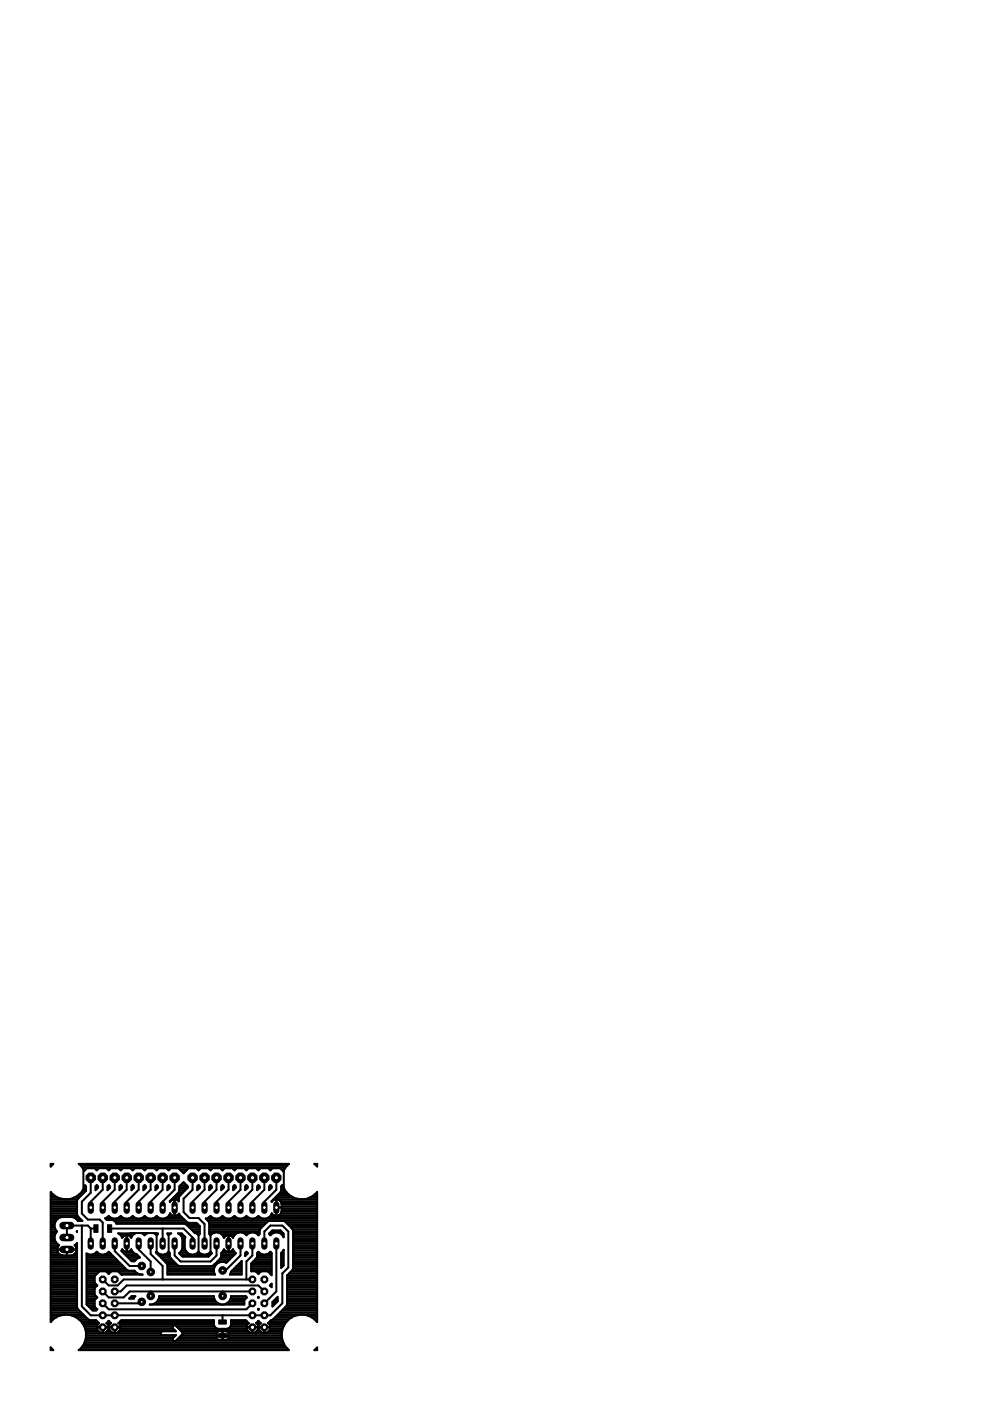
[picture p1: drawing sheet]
<svg xmlns="http://www.w3.org/2000/svg" width="210mm" height="297mm" viewBox="0 0 210 297" stroke-linecap="round" stroke-linejoin="round" font-family="sans-serif">
<path d="M19.9 259.7h.9v1.6h-.9zM22.8 259.7h.9v1.6h-.9zM46.4 279.8h1.6v.9h-1.6zM46.4 282.7h1.6v.9h-1.6z" fill="#000" stroke="#000" stroke-width=".21"/>
<g fill="none" stroke="#000" stroke-width=".42">
<path d="M10.8 246.8h.5l-.5 .6zM10.8 258.8h1.1M10.8 258h5.9M10.8 259.9h.8M10.8 259.5h.8M10.8 259.2h.9M10.8 258.4h1.5M10.8 257.7h5.6M10.8 257.3h5.5M10.8 256.9h5.5M10.8 256.6h5.5M10.8 256.2h5.5"/>
<path d="M10.8 255.8h5.5M10.8 255.4h5.5M10.8 255.1h5.5M10.8 254.7h5.5M10.8 254.3h5.6M10.8 253.9h1.5M10.8 253.6h.9M10.8 253.2h.4M10.8 252.8h.1M10.8 247.2h.1M10.8 246.8h.4M11.3 253.4l-.5-.7v27.6l.5-.6"/>
<path d="M11.3 253.4h.1M11.3 253.4l1.1 .6M11.9 258.8a1.77 1.77 0 0 0 .2 2.3 1.79 1.79 0 0 0 .4 2.9 1.25 1.25 0 0 0-.2 1.6M12.4 254h.1M12.4 254l1.3 .3M13 258l-.6 .3-.5 .5M13.7 254.3h.1M15 254.2h.1M15 254.2l-1.3 .1M15.3 258l.7 .3 .5 .5M15.6 253.9h1.2M16.1 258.4h.9"/>
<path d="M16.2 253.7h.1M16.2 253.7l-1.2 .5M16.3 253.6h.8M16.5 258.8h.1M16.8 246.8h44.4M16.8 253.2h.7M17.1 247.1l-.4-.3h44.6l-.8 .8M17.1 252.9h.1M17.1 247.1h.1M17.1 252.9l-.9 .8M17.1 247.1l.8 1.1M17.2 247.2h43.7"/>
<path d="M17.2 252.8h.7M17.4 259.8v17.2l1.8 1.9h38.1l2.6-2.6v-6.3l1.2-1.3v-7.6l-1.2-1.3h-2.6l-1.3 1.3v2.6M17.4 247.6h43.1M17.5 252.4h.7M17.7 247.8v4.4M17.7 247.9h.5M17.7 252.1h.5M17.9 251.9h.1M17.9 251.9l-.8 1M17.9 248.2h.1M17.9 251.7h.3M18 251.3l.2 .2v1l-1.7 1.7-.2 .4v2.9l.2 .4 1 .9h-1"/>
<path d="M18 251.3l-.1 .6M18 251.3h.1M19.2 249.7v3.2l-1.8 1.9v2.5l1.2 1.3h2.5l.7 .6v4.5M20.3 251.5l.2-.2 .3 .2v.3l-.5 .5zM20.3 252.1h.3M20.3 251.7h.5M20.3 247.9h.4M20.5 251.3h.1M21.8 249.7v2.5l-2.6 2.6v1.2M22.4 258.4h16.5M22.8 258h.5M22.8 251.5l.3-.2 .2 .2v.3l-.5 .5z"/>
<path d="M22.8 252.1h.3M22.8 251.7h.5M22.9 247.9h.4M23 251.3h.1M24.2 258.8h15.1M24.3 249.7v2.5l-2.5 2.6v1.2M24.5 259.1l.2 .4h14.4l.4 .1 1.7 1.8 .9 .5 .3-.3v-1.7M24.6 259.2h15.2M25.3 251.5l.3-.2 .3 .2v.3l-.6 .5zM25.3 258h.6M25.3 252.1h.3M25.3 251.7h.6"/>
<path d="M25.4 247.9h.4M25.5 251.3h.2M26.9 249.7v2.5l-2.6 2.6v1.2M27.9 258h.5M27.9 251.5l.2-.2 .3 .2v.3l-.5 .5zM27.9 252.1h.3M27.9 251.7h.5M27.9 247.9h.4M28.1 251.3h.1M29.4 249.7v2.5l-2.5 2.6v1.2M30.4 251.5l.3-.2 .2 .2v.3l-.5 .5zM30.4 258h.5"/>
<path d="M30.4 252.1h.3M30.4 251.7h.5M30.5 247.9h.4M30.6 251.3h.1M31.9 249.7v2.5l-2.5 2.6v1.2M33 258h.5M33 251.5l.2-.2 .3 .2v.3l-.5 .5zM33 252.1h.2M33 251.7h.5M33 247.9h.4M33.2 251.3h.1M34.5 249.7v2.5l-2.6 2.6v1.2"/>
<path d="M35.5 258h3.1M35.5 252.1h.3M35.5 251.7h.5M35.6 247.9h.3M35.7 251.3h.1M35.8 251.3l.2 .2v.3l-.5 .5v-.8zM35.9 257.7h.6M36 254.7h.2M36 257.3h.1M36.1 257.3a1.13 1.13 0 0 0 1.9 0l1.3 1.5M36.1 257.3h-.1a1.64 1.64 0 0 1-2.8 .5 1.63 1.63 0 0 1-2.5 0 1.63 1.63 0 0 1-2.6 0 1.63 1.63 0 0 1-2.5 0 1.63 1.63 0 0 1-2.5 0l-.8 .5 .3 .4h1.3l.6 .4M36.4 254.3h.3"/>
<path d="M36.7 253.9h1.2M37 249.7v2.5l-2.5 2.6v1.2M37 254.3v3.5M37 256h.1M37 257.7h.1M37 257.3h.1M37 256.9h.1M37 256.6h.1M37 256.2h.1M37 255.8h.1M37 255.4h.1M37 255.1h.1"/>
<path d="M37 254.7h.1M37 254.3h.1M37.1 253.6h1M37.3 254.3h.6M37.5 253.2h1M37.6 257.7h.6M37.9 252.8l-1.9 1.9M37.9 252.8h.9M37.9 254.7h.1M38 252.4v-.9l.9-.9 .9 .9v.3l-1.4 1.5M38 252.4l-.1 .4M38 252.4h1.2"/>
<path d="M38 252.1h1.6M38 251.7h1.8M38.1 253.6l-.2 .3v.8a1.12 1.12 0 0 0-1.9 .1v-.1M38.1 247.9h1.7M38.2 251.3h1.4M38.4 253.3l-.3 .3M38.4 253.3h.1M38.5 248.3h.9M38.6 250.9h.6M38.8 248.7h.2M39.3 259.5h2.7M39.3 258.8l.7 .5h1.7l.7 .6"/>
<path d="M39.8 259.9h2.5M40.8 249.7v2.5l-1.9 1.9v2.9l1.3 1.3h1.9l1.3 1.2v4.2M41.8 251.5l.3-.2 .3 .2v.3l-.6 .5zM41.8 252.1h.3M41.8 251.7h.6M41.9 247.9h.4M42 251.3h.1M43.4 249.7v2.5l-2.6 2.6v1.2M43.7 258.4h23.5M44 258.8h23.2M44.3 259.2h12.3M44.4 251.5l.2-.2 .3 .2v.3l-.5 .5z"/>
<path d="M44.4 258h.5M44.4 259.9h11.4M44.4 259.5h11.8M44.4 252.1h.3M44.4 251.7h.5M44.4 247.9h.4M44.6 251.3h.1M45.9 249.7v2.5l-2.5 2.6v1.2M46.9 251.5l.3-.2 .2 .2v.3l-.5 .5zM46.9 258h.5M46.9 252.1h.3M46.9 251.7h.5"/>
<path d="M47 247.9h.4M47.1 251.3h.1M48.5 249.7v2.5l-2.6 2.6v1.2M49.4 251.5l.3-.2 .3 .2v.3l-.6 .5zM49.4 258h.6M49.4 252.1h.3M49.4 251.7h.6M49.5 247.9h.4M49.7 251.3h.1M51 249.7v2.5l-2.5 2.6v1.2M52 258h.5M52 252.1h.3"/>
<path d="M52 251.7h.5M52 247.9h.5M52.2 251.3h.1M52.2 251.3l.3 .2v.3l-.5 .5v-.8zM53.5 249.7v2.5l-2.5 2.6v1.2M54.5 258h.6M54.5 252.1h.3M54.5 251.7h.6M54.6 247.9h.4M54.7 251.3h.1M54.8 251.3l.3 .2v.3l-.6 .5v-.8zM56 249.7v2.5l-2.5 2.6v1.2"/>
<path d="M57.1 258h10.1M57.1 252.1h.2M57.1 251.7h.5M57.1 258.8l-.4 .2-1.5 1.5-.1 1.1-.3 .3a1.6 1.6 0 0 0-2.6 0 1.63 1.63 0 0 0-2.8 .5l-.2-.3M57.1 247.9h.4M57.3 251.3h.1M57.3 251.3l.3 .2v.3l-.5 .5v-.8zM57.4 257.7h.6M57.6 254.7h.1M57.6 257.3h.1M57.6 257.3a1.64 1.64 0 0 1-2.8 .5 1.63 1.63 0 0 1-2.6 0 1.61 1.61 0 0 1-2.5 0 1.64 1.64 0 0 1-2.5 0 1.64 1.64 0 0 1-2.6 0l-.3 .3-.7 .3 .6 .6 .2 .3v2.3l.2 .3a1.63 1.63 0 0 1 2.9 .5l.2-.3M57.6 257.3l.4 .4"/>
<path d="M58 254.3h.3M58.3 253.9h4M58.6 256h1.1M58.6 249.7v2.5l-2.6 2.6v1.2M58.6 254.3v3.5M58.6 257.7h.1M58.6 257.3h.1M58.6 256.9h.1M58.6 256.6h.1M58.6 256.2h.1M58.6 255.8h.1M58.6 255.4h.1"/>
<path d="M58.6 255.1h.1M58.6 254.7h.1M58.6 254.3h.1M58.7 253.6h3M58.9 254.3a1.1 1.1 0 0 0-1.3 .5v-.1M58.9 254.3l.4 .2 .4 .6v1.7a1.13 1.13 0 0 1-1.7 .9M58.9 254.3h8.3M59.1 253.2h2.1M59.1 257.7h8.1M59.4 252.8h1.4M59.5 254.7h7.7M59.5 257.3h7.7"/>
<path d="M59.6 252.4l-.1 .4-1.9 1.9M59.6 252.4h.9M59.6 252.1h.7M59.6 251.7h.5M59.7 255.1h7.5M59.7 247.9h.6M59.7 256.9h7.5M59.7 256.6h7.5M59.7 256.2h7.5M59.7 255.8h7.5M59.7 255.4h7.5M59.8 251.3h.1"/>
<path d="M59.9 251.3l-.3 .2v.9M59.9 251.3l.6 1.1M60 248.3h.1M60.1 258.8l.3 .2 1.6 1.5 .1 .4v8M60.2 247.8v5.1M60.5 247.6h.1M60.5 252.4v.1M60.5 252.4l.8 1M60.5 247.6l-.4 .8-.7-.7h-1.6l-.5 .4-.4-.4h-1.7l-.4 .4-.4-.4h-1.7l-.5 .4-.4-.4h-1.7l-.4 .4-.4-.4h-1.7l-.4 .4-.5-.4h-1.6l-.5 .4-.4-.4h-1.7l-.4 .4-.4-.4h-1.7l-1.1 1.1-1.1-1.1h-1.6l-.4 .4-.5-.4h-1.6l-.5 .4-.4-.4h-1.7l-.4 .4-.5-.4h-1.6l-.5 .4-.4-.4h-1.7l-.4 .4-.4-.4h-1.7l-.4 .4-.5-.4h-1.6l-.5 .4-.4-.4h-1.7l-.5 .5M60.6 259.2h6.6M61 259.5h6.2M61.3 253.4l1.1 .6"/>
<path d="M61.3 253.4h.1M61.4 259.9h5.8M62.4 254l1.3 .3M62.4 254h.1M63.7 254.3h.1M64.9 254.2h.1M64.9 254.2l-1.2 .1M65.6 253.9h1.6M66.1 253.7h.1M66.1 253.7l-1.2 .5M66.3 253.6h.9M66.7 246.8h.5v.5z"/>
<path d="M66.7 246.8h.5M66.8 253.2h.4M67.1 247.1h.1M67.1 252.9h.1M67.1 252.9l.1-.2v27.6l-.1-.2M67.1 252.9l-1 .8M67.2 247.2h.1M67.2 252.8h.1M10.8 263.7h1.3M10.8 267.4h5.5M10.8 277.9h6M10.8 279h1.8"/>
<path d="M10.8 279.8h.5M10.8 279.4h1.1M10.8 278.6h6.8M10.8 278.3h6.4M10.8 277.5h5.7M10.8 277.1h5.5M10.8 276.8h5.5M10.8 276.4h5.5M10.8 276h5.5M10.8 275.6h5.5M10.8 275.3h5.5M10.8 274.9h5.5"/>
<path d="M10.8 274.5h5.5M10.8 274.2h5.5M10.8 273.8h5.5M10.8 273.4h5.5M10.8 273h5.5M10.8 272.6h5.5M10.8 272.3h5.5M10.8 271.9h5.5M10.8 271.5h5.5M10.8 271.1h5.5M10.8 270.8h5.5M10.8 270.4h5.5"/>
<path d="M10.8 270h5.5M10.8 269.6h5.5M10.8 269.3h5.5M10.8 268.9h5.5M10.8 268.5h5.5M10.8 268.2h5.5M10.8 267.8h5.5M10.8 267h5.5M10.8 266.7h5.5M10.8 266.3h5.5M10.8 265.9h1.8M10.8 265.5h1.5"/>
<path d="M10.8 265.2h1.3M10.8 264.8h1.3M10.8 264.4h1.4M10.8 264h1.7M10.8 263.3h1M10.8 262.9h.8M10.8 262.5h.8M10.8 262.2h.8M10.8 261.8h.9M10.8 261.4h1M10.8 261h1.2M10.8 260.7h1"/>
<path d="M10.8 260.3h.8M11.3 279.7h.1M12.1 264.9h4.1M12.3 265.6l.4 .4 .6 .2 2-.1 .7-.5M13.7 278.7h.1M13.7 278.7l-1.3 .3-1.1 .7M13.7 278.7l1.3 .1M14.2 264.9v1.3M14.2 265.9h.1M14.2 265.5h.1M14.2 265.2h.1M15 278.8h.1"/>
<path d="M15 278.8l1.2 .5M15.4 279h2.5M15.7 265.9h.6M15.9 264h.4M16 265.6a1.22 1.22 0 0 0-.2-1.6l.5-.4v13.6l.2 .3M16.1 265.5h.2M16.1 264.4h.2M16.2 279.3h.1M16.2 279.3l.9 .8M16.2 265.2h.1M16.2 264.8h.1M16.2 263.7h.1"/>
<path d="M16.2 279.4h2.1M16.3 261.1v-.1v.2zM16.3 261h.1M16.5 277.5l2.2 2.2M16.7 279.8h2M18.4 267.4h6.7M18.4 276.4h1.7M18.4 276h1.7M18.4 275.6h1.7M18.4 275.3h2M18.4 274.9h2M18.4 274.5h1.7"/>
<path d="M18.4 274.2h1.7M18.4 273.8h1.7M18.4 273.4h1.7M18.4 273h1.8M18.4 272.6h2.1M18.4 272.3h2M18.4 271.9h1.7M18.4 271.5h1.7M18.4 271.1h1.7M18.4 270.8h1.7M18.4 270.4h1.8M18.4 270h2.2"/>
<path d="M18.4 269.6h2.6M18.4 269.3h8.6M18.4 268.9h8.2M18.4 268.5h7.8M18.4 268.2h7.4M18.4 267.8h7M18.4 267h6.3M18.4 266.7h5.9M18.4 266.3h5.5M18.4 265.9h.4M18.6 276.8h1.5M18.7 279.7l.3 .2h1.4l.6 .6-.4 .4v1l.7 .7h.5v-1.2"/>
<path d="M18.9 277.1h1.3M19.2 260.5l-.6-.7h-4.4v2.6M19.2 260.5v3.2M19.2 260.5h1.1M19.3 277.5h1.2M19.7 265.9h1.6M20.1 274.5l.5 .6-.5 .5M20.4 265.5h.3M21.8 273.8l1.3 1.3h3.1l1.3-1.3h26M21.8 271.3l1.3 1.2h1.9l1.2-1.2h27.3M21.8 276.3l1.3 1.3h29.1l1.3-1.3M22.3 265.9h1.3"/>
<path d="M22.6 269.6h.9M22.9 265.5h.3M23 270h.2M23.2 260.5h15.7l1.9 1.9v1.3M24.3 263.7v1.5l3.2 3.2h2.5M24.3 273.8h1.3l1.3-1.3h27.9l1.2 1.3M25.1 269.6h3.6M25.5 261.8h2.8M25.5 270h3.7M25.8 265.2h.3M25.8 262.2h.3M26 265.5h2.3"/>
<path d="M26.1 265.2a1.09 1.09 0 0 0 1.5 0M26.1 265.2l-.2-.3-.2 .3 2.2 2.2h.6M26.1 262.1a1.09 1.09 0 0 1 1.5 0M26.1 262.1l-.2 .3-.2-.4-.7-.5h3.7l-.7 .5-.2 .4-.2-.3M26.4 265.9h2.5M26.8 266.3h2.5M26.9 261.9v3.5M26.9 263.7h.1M26.9 265.2h.1M26.9 264.8h.1M26.9 264.4h.1M26.9 264h.1"/>
<path d="M26.9 263.3h.1M26.9 262.9h.1M26.9 262.5h.1M26.9 262.2h.1M27.2 266.7h2.4M27.4 275.3l.5-.5h.8l-.3 .5zM27.5 275.3h.9M27.5 267h1.4M27.6 265.2l.2-.3 .7 .8 .5 .2 .7 .7-.7 .3-.5 .5M27.6 265.2h.4M27.6 262.2h.3M27.8 261.4h5.1"/>
<path d="M27.8 274.9h.8M28.5 267.4h.1M28.5 269.4h-1.2l-.4-.1-3.8-3.9a1.6 1.6 0 0 1-2.6 0 1.6 1.6 0 0 1-2.1 .3v10.9l1.3 1.3h.7l.2-.3-.5-.5v-1.5M28.5 269.4a1.93 1.93 0 0 0 1.7 .9h-4.4l-.8-.7h-1.4l-.5 .5-.6-.5h-1.4l-1 1v1.4l.5 .5-.5 .6v1.4M28.5 269.4h.1M29.4 263.7v1.2l2.5 2.6v2.2M30 276l-.3 .3h-5.4M30.1 261.5h1.1l-.5 .4zM30.5 261.8h.3M31.8 276.6h-.1M31.9 263.7v2.2l2.6 2.5v2.9M31.9 273.8v1"/>
<path d="M32.3 276.6a1.76 1.76 0 0 0 1.4-1.8h11.7a1.75 1.75 0 0 0 1.4 1.8M32.6 261.5h.9v.1l-.3 .3zM32.7 276.4h13.7M33.1 265.5h.3M33.1 261.8h.2M33.2 261.7v3.9M33.2 276h12.7M33.4 265.9h.6M33.5 275.6h12.1M33.7 275.3h11.7M33.7 274.9h11.7M33.8 266.3h2.2"/>
<path d="M34.1 266.7h2M34.5 260.5v3.2M34.5 267h1.9M34.9 267.4h1.9M35 265.9h1M35.3 267.8h1.9M35.5 268.2h2M35.5 261.5h.8l-.5 .4zM35.5 270h10M35.5 269.6h9.9M35.5 269.3h9.9M35.5 268.9h9.9"/>
<path d="M35.5 268.5h10.1M35.6 265.5h.3M35.6 261.8h.3M35.8 261.7v3.9M37 263.7v2.5l1.3 1.3h6.3l1.3-1.3v-2.5M37.7 261.5h.8l.8 .8-.1 .4v1.9a1.67 1.67 0 0 0 1.2 1.4 1.67 1.67 0 0 0 1.7-.6 1.6 1.6 0 0 0 2.5 0l.3 .4-.7 .6h-5.5l-.7-.6 .4-.5 .3-.7v-1.9l-.3-.7zM38.1 265.5h1.6M38.2 265.9h2.1M38.2 261.8h.6M38.5 265.2h.9M38.5 262.2h.7M38.5 266.3h5.9"/>
<path d="M38.6 264.8h.6M38.6 262.5h.6M38.7 263.7h.5M38.7 264.4h.5M38.7 264h.5M38.7 263.3h.5M38.7 262.9h.5M40.2 260.3h2.2M40.5 260.7h1.9M40.9 261h1.5M41.3 265.9h1.6M41.4 261.4h1"/>
<path d="M42 265.5h.2M42 261.8h.2M42.1 261.7v3.9M43.9 265.9h.9M44.4 261.4h1M44.4 261h10.7M44.4 260.7h10.8M44.4 260.3h11.1M44.5 265.5h.3M44.5 261.8h.2M44.6 261.7v3.9M45.4 268.2h.4"/>
<path d="M45.7 267.8h.6M46.1 267.4h2.2M46.4 261.4h4M46.5 267h2.2M46.8 266.7h2.3M46.9 266.3h2.6M46.9 265.9h2.9M47 265.5h2.8M47.1 261.8h2.7M47.2 273.8v1M47.2 278.9v1.4M47.3 265.2h.4"/>
<path d="M47.3 262.2h.4M47.7 265.2a1.09 1.09 0 0 0 1.5 0M47.7 265.2l-.2-.3-.6 .8-.1 1.1-1.6 1.5-.4 .2h-6.7l-.4-.2-1.5-1.5-.2-.4v-.7l-.2-.3a1.6 1.6 0 0 1-2.6 0l-.2 .2 2.3 2.2 .2 .4v2.1h10.1a1.79 1.79 0 0 1 .2-2.2 1.79 1.79 0 0 1 2.2-.3l2-2-.6-.9-.2 .3M47.7 262.1a1.09 1.09 0 0 1 1.5 0M47.9 276.4h3.9M48.5 263.7h.1M48.5 261.9v3.5M48.5 265.2h.1M48.5 264.8h.1M48.5 264.4h.1M48.5 264h.1M48.5 263.3h.1"/>
<path d="M48.5 262.9h.1M48.5 262.5h.1M48.5 262.2h.1M48.5 276h3.3M48.8 275.6h3M48.9 270h2.3M48.9 275.3h3.3M49 274.9h3.2M49 269.6h2.2M49.2 265.2h.3M49.2 262.2h.3M49.3 269.3h1.9"/>
<path d="M49.7 268.9h1.5M50.1 268.5h1.1M50.4 268.2h.8M50.8 267.8h.4M51 263.7v2.5l-3.2 3.2h-.6M51.2 267.4h.1M51.2 267.4v2.9h-2.5l.3-.7zM51.5 261.4h1.5M51.8 275.6l.6-.5-.3-.3h-3.1a1.76 1.76 0 0 1-1.5 1.8M51.8 275.6v1h-20.1M52 266.3h.1M52 265.9h.4"/>
<path d="M52.1 265.5h.3M52.1 261.8h.3M52.2 265.4l.3 .4-.5 .5v-.6zM53.3 269.3h4.3M53.3 268.9h4.3M53.3 268.5h4.3M53.3 268.2h4.3M53.4 267.8h4.2M53.5 263.7v2.5l-1.3 1.3v3.8M53.7 267.4h3.9M54.1 261.4h1M54.1 267h3.5"/>
<path d="M54.3 269.6h.9M54.4 266.7h3.2M54.5 266.3h3.1M54.5 265.9h1.1M54.7 265.5h.2M54.7 277.6h.2l-.1 .1zM54.7 261.8h.2M54.7 270h.2M54.8 265.4a1.6 1.6 0 0 0 2.5 0l.3 .3v4.7l-.8-.8h-1.4l-.6 .5-.6-.5h-.9v-1.7l1.1-1.1 .1-1.1zM54.8 275l.1 .1-.1 .1zM54.8 277.5h.1M56.6 265.9h1"/>
<path d="M56.9 269.6h.7M57.2 261.4h.9M57.2 265.5h.3M57.2 261.8h.2M57.2 270h.4M57.3 272.6h.3M57.5 272.3h.1M57.6 261h2M57.6 272.2v.7l-.4-.4zM57.7 260.9h1.8l.6 .6v.8a1.64 1.64 0 0 0-2.8-.4l-.2-.4zM57.8 276.8h.2M57.8 276.4h.6"/>
<path d="M57.8 276h1M57.8 279.8h3.4M58.2 275.6h.7M58.3 279.4h3.5M58.5 275.3h.4M58.6 263.7v10.1l-2.6 2.5M58.6 279h3.9M58.9 275v.9l-1.1 1.1v-.9zM59 278.6h8.2M59.1 261.4h.9M59.4 278.3h7.8M59.6 267.4h.5"/>
<path d="M59.6 268.5h.3M59.6 268.2h.5M59.6 267.8h.5M59.6 267h.5M59.6 266.7h.5M59.6 266.3h.5M59.6 265.9h.5M59.7 265.5h.4M59.7 261.8h.4M59.8 277.9h7.4M60 265.2h.1M60 262.2h.1"/>
<path d="M60.1 277.5h7.1M60.1 265v3.3l-.5 .5v-3.1zM60.4 277.2h.1M60.5 277.1h6.7M60.8 276.8h6.4M60.9 276.4h6.3M60.9 276h6.3M60.9 275.6h6.3M60.9 275.3h6.3M60.9 274.9h6.3M60.9 274.5h6.3M60.9 274.2h6.3"/>
<path d="M60.9 273.8h6.3M60.9 273.4h6.3M60.9 273h6.3M60.9 272.6h6.3M60.9 272.3h6.3M60.9 271.9h6.3M60.9 271.5h6.3M60.9 271.1h6.3M60.9 270.8h6.3M60.9 270.4h6.3M61.3 270h5.9M61.6 269.6h5.6"/>
<path d="M61.7 260.3h5.5M62 269.3h5.2M62 260.7h5.2M62.1 263.7h5.1M62.1 267.4h5.1M62.1 268.9l-.1 .4-1.1 1.1v6.1l-.2 .4-2.8 2.8-.4 .2-.7 .6 .4 .4v1l-.7 .7h-.4v-1.2M62.1 268.9h5.1M62.1 268.5h5.1M62.1 268.2h5.1M62.1 267.8h5.1M62.1 267h5.1M62.1 266.7h5.1"/>
<path d="M62.1 266.3h5.1M62.1 265.9h5.1M62.1 265.5h5.1M62.1 265.2h5.1M62.1 264.8h5.1M62.1 264.4h5.1M62.1 264h5.1M62.1 263.3h5.1M62.1 262.9h5.1M62.1 262.5h5.1M62.1 262.2h5.1M62.1 261.8h5.1"/>
<path d="M62.1 261.4h5.1M62.1 261h5.1M62.4 279l-1.1 .7-.8 .9M62.4 279h.1M63.7 278.7l-1.3 .3M63.7 278.7h.1M63.7 278.7l1.2 .1M64.9 278.8h.1M64.9 278.8l1.2 .5M65.4 279h1.8M66.1 279.3h.1M66.1 279.3l1 .8"/>
<path d="M66.2 279.4h1M66.7 279.8h.5M10.8 285.7l.5 .6h-.5zM10.8 286.1h.4M10.8 285.7h.1M10.8 280.1h.1M16.9 286.1h44.2M17.1 280.1h.1M17.1 285.9h.1M17.1 280.1l.8 1M17.2 280.1h3.4M17.3 285.7h43.5"/>
<path d="M17.4 280.5h3.6M17.5 285.4h43M17.7 280.9h3M17.8 285h42.5M17.9 281.1v.1M17.9 284.8v.1M17.9 281.1l.3 1.3M17.9 284.8l-.8 1.1M17.9 281.2h2.7M17.9 284.6h42.2M18 281.6h2.6M18 284.2h18.7"/>
<path d="M18.1 282h2.6M18.2 283.9h18.4M18.2 282.4v1.2l-.3 1.2M18.2 283.5h18.7M18.2 282.7h15.9M18.2 282.4h2.9M20.6 281.4h2.4M21.8 282.4h.1M21.8 282h.1M21.8 281.6h.1M21.8 281.4v1.2h.5l.7-.7v-1l-.4-.4 .5-.5 .5 .5-.4 .4v1l.6 .7h.5v-1.2M22.5 282.4h1.1"/>
<path d="M22.6 280.5h.9M22.9 282h.4M22.9 280.9h.3M23 281.6h.2M23 281.2h.2M23 280.1h.2M23.2 281.4h2.3M24.3 282.4h.1M24.3 282h.1M24.3 281.6h.1M24.4 281.4v1.2h.4l.7-.7v-1l-.4-.4 .6-.6h19.7v1l.4 .7 .4 .1h2l.3-.1 .5-.7v-1h3.1l.6 .6-.4 .4v1l.7 .7h.5v-1.2M25 282.4h9.2"/>
<path d="M25.1 280.5h20.3M25.4 282h11.6M25.4 280.9h20M25.5 281.6h11.2M25.5 281.2h11.1M25.5 280.1h19.9M36.6 281.2v.4l.7 .7h-3l-.2 .2v.4l.2 .2M36.6 281.2l.3-.2h.3l1.5 1.5v.4l-1.5 1.5h-.3l-.3-.3v-.3l.7-.7h-19.1M37.3 284.2h22.6M37.4 281.2h8.1M37.7 283.9h8.3M37.8 281.6h8.1"/>
<path d="M38.1 283.5h7.8M38.2 282h14.3M38.4 283.1h7.5M38.5 282.4h7.6M38.7 282.7h7.2M45.9 283.2h2.5M46 282.4l.3-.1h1.9l.2 .3v1.2l-.4 .3h-1.8l-.3-.4zM47.2 282.3v1.8M47.2 283.1h.1M47.2 283.9h.1M47.2 283.5h.1M47.2 282.7h.1"/>
<path d="M47.2 282.4h.1M48.3 282.4h4.5M48.4 283.9h11.5M48.4 283.1h11.3M48.4 283.5h11.4M48.4 282.7h11.4M48.4 281.6h3.9M48.9 281.2h3.4M49 280.9h3.4M49 280.5h3.7M49 280.1h3.3M52.3 281.4h2.4"/>
<path d="M53.5 282.4h.1M53.5 282h.1M53.5 281.6h.1M53.6 281.4v1.2h.4l.7-.7v-1l-.4-.4 .5-.5 .5 .5-.4 .4v1l.7 .7h.4v-1.2M54.2 282.4h1.2M54.3 280.5h1M54.6 282h.4M54.6 280.9h.3M54.7 281.6h.2M54.7 281.2h.2M54.7 280.1h.2M54.9 281.4h2.3"/>
<path d="M56 282.4h.1M56 282h.1M56 281.6h.1M56.7 282.4h3.1M56.9 280.5h3.6M57.1 282h2.8M57.2 280.9h3.1M57.2 281.6h2.8M57.2 281.2h2.9M57.2 280.1h3.7M59.9 284.2l.6 1.2M59.9 284.2v.1"/>
<path d="M60.5 285.4l.8 .9h-44.6l.4-.4M60.5 285.4h.1M60.5 280.6l-.6 1.1-.2 1.3 .2 1.2M60.5 280.6h.1M66.7 286.3l.5-.6v.6zM66.8 286.1h.4M67.1 280.1h.1M67.1 285.9h.1M67.2 285.7h.1"/>
</g>
<path d="M27.8 261.4h-.3v.3M32.9 261.4h.3v.3" fill="none" stroke="#000" stroke-width=".21"/>
<path d="M19.2 255.4v1.3" fill="none" stroke="#000" stroke-width="1.3"/>
<circle cx="19.3" cy="256" r=".4" fill="#fff" stroke="#000" stroke-width=".21"/>
<path d="M21.8 255.4v1.3" fill="none" stroke="#000" stroke-width="1.3"/>
<circle cx="21.8" cy="256" r=".4" fill="#fff" stroke="#000" stroke-width=".21"/>
<path d="M29.4 255.4v1.3" fill="none" stroke="#000" stroke-width="1.3"/>
<circle cx="29.4" cy="256" r=".4" fill="#fff" stroke="#000" stroke-width=".21"/>
<path d="M31.9 255.4v1.3" fill="none" stroke="#000" stroke-width="1.3"/>
<circle cx="32" cy="256" r=".4" fill="#fff" stroke="#000" stroke-width=".21"/>
<path d="M24.3 255.4v1.3" fill="none" stroke="#000" stroke-width="1.3"/>
<circle cx="24.3" cy="256" r=".4" fill="#fff" stroke="#000" stroke-width=".21"/>
<path d="M26.9 255.4v1.3" fill="none" stroke="#000" stroke-width="1.3"/>
<circle cx="26.9" cy="256" r=".4" fill="#fff" stroke="#000" stroke-width=".21"/>
<path d="M34.5 255.4v1.3" fill="none" stroke="#000" stroke-width="1.3"/>
<circle cx="34.5" cy="256" r=".4" fill="#fff" stroke="#000" stroke-width=".21"/>
<path d="M37 255.4v1.3" fill="none" stroke="#000" stroke-width="1.3"/>
<circle cx="37" cy="256" r=".4" fill="#fff" stroke="#000" stroke-width=".21"/>
<path d="M37 263v1.3" fill="none" stroke="#000" stroke-width="1.3"/>
<circle cx="37" cy="263.7" r=".4" fill="#fff" stroke="#000" stroke-width=".21"/>
<path d="M34.5 263v1.3" fill="none" stroke="#000" stroke-width="1.3"/>
<circle cx="34.5" cy="263.7" r=".4" fill="#fff" stroke="#000" stroke-width=".21"/>
<path d="M31.9 263v1.3" fill="none" stroke="#000" stroke-width="1.3"/>
<circle cx="32" cy="263.7" r=".4" fill="#fff" stroke="#000" stroke-width=".21"/>
<path d="M29.4 263v1.3" fill="none" stroke="#000" stroke-width="1.3"/>
<circle cx="29.4" cy="263.7" r=".4" fill="#fff" stroke="#000" stroke-width=".21"/>
<path d="M26.9 263v1.3" fill="none" stroke="#000" stroke-width="1.3"/>
<circle cx="26.9" cy="263.7" r=".4" fill="#fff" stroke="#000" stroke-width=".21"/>
<path d="M24.3 263v1.3" fill="none" stroke="#000" stroke-width="1.3"/>
<circle cx="24.3" cy="263.7" r=".4" fill="#fff" stroke="#000" stroke-width=".21"/>
<path d="M21.8 263v1.3" fill="none" stroke="#000" stroke-width="1.3"/>
<circle cx="21.8" cy="263.7" r=".4" fill="#fff" stroke="#000" stroke-width=".21"/>
<path d="M19.2 263v1.3" fill="none" stroke="#000" stroke-width="1.3"/>
<circle cx="19.3" cy="263.7" r=".4" fill="#fff" stroke="#000" stroke-width=".21"/>
<path d="M40.8 255.4v1.3" fill="none" stroke="#000" stroke-width="1.3"/>
<circle cx="40.9" cy="256" r=".4" fill="#fff" stroke="#000" stroke-width=".21"/>
<path d="M43.4 255.4v1.3" fill="none" stroke="#000" stroke-width="1.3"/>
<circle cx="43.4" cy="256" r=".4" fill="#fff" stroke="#000" stroke-width=".21"/>
<path d="M51 255.4v1.3" fill="none" stroke="#000" stroke-width="1.3"/>
<circle cx="51" cy="256" r=".4" fill="#fff" stroke="#000" stroke-width=".21"/>
<path d="M53.5 255.4v1.3" fill="none" stroke="#000" stroke-width="1.3"/>
<circle cx="53.5" cy="256" r=".4" fill="#fff" stroke="#000" stroke-width=".21"/>
<path d="M45.9 255.4v1.3" fill="none" stroke="#000" stroke-width="1.3"/>
<circle cx="45.9" cy="256" r=".4" fill="#fff" stroke="#000" stroke-width=".21"/>
<path d="M48.5 255.4v1.3" fill="none" stroke="#000" stroke-width="1.3"/>
<circle cx="48.5" cy="256" r=".4" fill="#fff" stroke="#000" stroke-width=".21"/>
<path d="M56 255.4v1.3" fill="none" stroke="#000" stroke-width="1.3"/>
<circle cx="56.1" cy="256" r=".4" fill="#fff" stroke="#000" stroke-width=".21"/>
<path d="M58.6 255.4v1.3" fill="none" stroke="#000" stroke-width="1.3"/>
<circle cx="58.6" cy="256" r=".4" fill="#fff" stroke="#000" stroke-width=".21"/>
<path d="M58.6 263v1.3" fill="none" stroke="#000" stroke-width="1.3"/>
<circle cx="58.6" cy="263.7" r=".4" fill="#fff" stroke="#000" stroke-width=".21"/>
<path d="M56 263v1.3" fill="none" stroke="#000" stroke-width="1.3"/>
<circle cx="56.1" cy="263.7" r=".4" fill="#fff" stroke="#000" stroke-width=".21"/>
<path d="M53.5 263v1.3" fill="none" stroke="#000" stroke-width="1.3"/>
<circle cx="53.5" cy="263.7" r=".4" fill="#fff" stroke="#000" stroke-width=".21"/>
<path d="M51 263v1.3" fill="none" stroke="#000" stroke-width="1.3"/>
<circle cx="51" cy="263.7" r=".4" fill="#fff" stroke="#000" stroke-width=".21"/>
<path d="M48.5 263v1.3" fill="none" stroke="#000" stroke-width="1.3"/>
<circle cx="48.5" cy="263.7" r=".4" fill="#fff" stroke="#000" stroke-width=".21"/>
<path d="M45.9 263v1.3" fill="none" stroke="#000" stroke-width="1.3"/>
<circle cx="45.9" cy="263.7" r=".4" fill="#fff" stroke="#000" stroke-width=".21"/>
<path d="M43.4 263v1.3" fill="none" stroke="#000" stroke-width="1.3"/>
<circle cx="43.4" cy="263.7" r=".4" fill="#fff" stroke="#000" stroke-width=".21"/>
<path d="M40.8 263v1.3" fill="none" stroke="#000" stroke-width="1.3"/>
<circle cx="40.9" cy="263.7" r=".4" fill="#fff" stroke="#000" stroke-width=".21"/>
<path d="M13.4 264.9h1.6" fill="none" stroke="#000" stroke-width="1.6"/>
<circle cx="14.2" cy="264.9" r=".44" fill="#fff" stroke="#000" stroke-width=".21"/>
<path d="M13.4 262.4h1.6" fill="none" stroke="#000" stroke-width="1.6"/>
<circle cx="14.2" cy="262.4" r=".44" fill="#fff" stroke="#000" stroke-width=".21"/>
<path d="M13.4 259.8h1.6" fill="none" stroke="#000" stroke-width="1.6"/>
<circle cx="14.2" cy="259.8" r=".44" fill="#fff" stroke="#000" stroke-width=".21"/>
<circle cx="53.5" cy="281.4" r=".78" fill="#000" stroke="#000" stroke-width=".21"/>
<circle cx="53.5" cy="281.4" r=".47" fill="#fff" stroke="#000" stroke-width=".21"/>
<circle cx="56" cy="281.4" r=".78" fill="#000" stroke="#000" stroke-width=".21"/>
<circle cx="56.1" cy="281.4" r=".47" fill="#fff" stroke="#000" stroke-width=".21"/>
<circle cx="53.5" cy="278.9" r=".78" fill="#000" stroke="#000" stroke-width=".21"/>
<circle cx="53.5" cy="278.9" r=".47" fill="#fff" stroke="#000" stroke-width=".21"/>
<circle cx="56" cy="278.9" r=".78" fill="#000" stroke="#000" stroke-width=".21"/>
<circle cx="56.1" cy="278.9" r=".47" fill="#fff" stroke="#000" stroke-width=".21"/>
<circle cx="53.5" cy="276.3" r=".78" fill="#000" stroke="#000" stroke-width=".21"/>
<circle cx="53.5" cy="276.3" r=".47" fill="#fff" stroke="#000" stroke-width=".21"/>
<circle cx="56" cy="276.3" r=".78" fill="#000" stroke="#000" stroke-width=".21"/>
<circle cx="56.1" cy="276.3" r=".47" fill="#fff" stroke="#000" stroke-width=".21"/>
<circle cx="53.5" cy="273.8" r=".78" fill="#000" stroke="#000" stroke-width=".21"/>
<circle cx="53.5" cy="273.8" r=".47" fill="#fff" stroke="#000" stroke-width=".21"/>
<circle cx="56" cy="273.8" r=".78" fill="#000" stroke="#000" stroke-width=".21"/>
<circle cx="56.1" cy="273.8" r=".47" fill="#fff" stroke="#000" stroke-width=".21"/>
<circle cx="53.5" cy="271.3" r=".78" fill="#000" stroke="#000" stroke-width=".21"/>
<circle cx="53.5" cy="271.3" r=".47" fill="#fff" stroke="#000" stroke-width=".21"/>
<circle cx="56" cy="271.3" r=".78" fill="#000" stroke="#000" stroke-width=".21"/>
<circle cx="56.1" cy="271.3" r=".47" fill="#fff" stroke="#000" stroke-width=".21"/>
<circle cx="21.8" cy="281.4" r=".78" fill="#000" stroke="#000" stroke-width=".21"/>
<circle cx="21.8" cy="281.4" r=".47" fill="#fff" stroke="#000" stroke-width=".21"/>
<circle cx="24.3" cy="281.4" r=".78" fill="#000" stroke="#000" stroke-width=".21"/>
<circle cx="24.3" cy="281.4" r=".47" fill="#fff" stroke="#000" stroke-width=".21"/>
<circle cx="21.8" cy="278.9" r=".78" fill="#000" stroke="#000" stroke-width=".21"/>
<circle cx="21.8" cy="278.9" r=".47" fill="#fff" stroke="#000" stroke-width=".21"/>
<circle cx="24.3" cy="278.9" r=".78" fill="#000" stroke="#000" stroke-width=".21"/>
<circle cx="24.3" cy="278.9" r=".47" fill="#fff" stroke="#000" stroke-width=".21"/>
<circle cx="21.8" cy="276.3" r=".78" fill="#000" stroke="#000" stroke-width=".21"/>
<circle cx="21.8" cy="276.3" r=".47" fill="#fff" stroke="#000" stroke-width=".21"/>
<circle cx="24.3" cy="276.3" r=".78" fill="#000" stroke="#000" stroke-width=".21"/>
<circle cx="24.3" cy="276.3" r=".47" fill="#fff" stroke="#000" stroke-width=".21"/>
<circle cx="21.8" cy="273.8" r=".78" fill="#000" stroke="#000" stroke-width=".21"/>
<circle cx="21.8" cy="273.8" r=".47" fill="#fff" stroke="#000" stroke-width=".21"/>
<circle cx="24.3" cy="273.8" r=".78" fill="#000" stroke="#000" stroke-width=".21"/>
<circle cx="24.3" cy="273.8" r=".47" fill="#fff" stroke="#000" stroke-width=".21"/>
<circle cx="21.8" cy="271.3" r=".78" fill="#000" stroke="#000" stroke-width=".21"/>
<circle cx="21.8" cy="271.3" r=".47" fill="#fff" stroke="#000" stroke-width=".21"/>
<circle cx="24.3" cy="271.3" r=".78" fill="#000" stroke="#000" stroke-width=".21"/>
<circle cx="24.3" cy="271.3" r=".47" fill="#fff" stroke="#000" stroke-width=".21"/>
<circle cx="37" cy="249.7" r="1.07" fill="#000" stroke="#000" stroke-width=".21"/>
<circle cx="37" cy="249.7" r=".44" fill="#fff" stroke="#000" stroke-width=".21"/>
<circle cx="34.5" cy="249.7" r="1.07" fill="#000" stroke="#000" stroke-width=".21"/>
<circle cx="34.5" cy="249.7" r=".44" fill="#fff" stroke="#000" stroke-width=".21"/>
<circle cx="31.9" cy="249.7" r="1.07" fill="#000" stroke="#000" stroke-width=".21"/>
<circle cx="32" cy="249.7" r=".44" fill="#fff" stroke="#000" stroke-width=".21"/>
<circle cx="24.3" cy="249.7" r="1.07" fill="#000" stroke="#000" stroke-width=".21"/>
<circle cx="24.3" cy="249.7" r=".44" fill="#fff" stroke="#000" stroke-width=".21"/>
<circle cx="21.8" cy="249.7" r="1.07" fill="#000" stroke="#000" stroke-width=".21"/>
<circle cx="21.8" cy="249.7" r=".44" fill="#fff" stroke="#000" stroke-width=".21"/>
<circle cx="19.2" cy="249.7" r="1.07" fill="#000" stroke="#000" stroke-width=".21"/>
<circle cx="19.3" cy="249.7" r=".44" fill="#fff" stroke="#000" stroke-width=".21"/>
<circle cx="29.4" cy="249.7" r="1.07" fill="#000" stroke="#000" stroke-width=".21"/>
<circle cx="29.4" cy="249.7" r=".44" fill="#fff" stroke="#000" stroke-width=".21"/>
<circle cx="26.9" cy="249.7" r="1.07" fill="#000" stroke="#000" stroke-width=".21"/>
<circle cx="26.9" cy="249.7" r=".44" fill="#fff" stroke="#000" stroke-width=".21"/>
<circle cx="58.6" cy="249.7" r="1.07" fill="#000" stroke="#000" stroke-width=".21"/>
<circle cx="58.6" cy="249.7" r=".44" fill="#fff" stroke="#000" stroke-width=".21"/>
<circle cx="56" cy="249.7" r="1.07" fill="#000" stroke="#000" stroke-width=".21"/>
<circle cx="56.1" cy="249.7" r=".44" fill="#fff" stroke="#000" stroke-width=".21"/>
<circle cx="53.5" cy="249.7" r="1.07" fill="#000" stroke="#000" stroke-width=".21"/>
<circle cx="53.5" cy="249.7" r=".44" fill="#fff" stroke="#000" stroke-width=".21"/>
<circle cx="45.9" cy="249.7" r="1.07" fill="#000" stroke="#000" stroke-width=".21"/>
<circle cx="45.9" cy="249.7" r=".44" fill="#fff" stroke="#000" stroke-width=".21"/>
<circle cx="43.4" cy="249.7" r="1.07" fill="#000" stroke="#000" stroke-width=".21"/>
<circle cx="43.4" cy="249.7" r=".44" fill="#fff" stroke="#000" stroke-width=".21"/>
<circle cx="40.8" cy="249.7" r="1.07" fill="#000" stroke="#000" stroke-width=".21"/>
<circle cx="40.9" cy="249.7" r=".44" fill="#fff" stroke="#000" stroke-width=".21"/>
<circle cx="51" cy="249.7" r="1.07" fill="#000" stroke="#000" stroke-width=".21"/>
<circle cx="51" cy="249.7" r=".44" fill="#fff" stroke="#000" stroke-width=".21"/>
<circle cx="48.5" cy="249.7" r="1.07" fill="#000" stroke="#000" stroke-width=".21"/>
<circle cx="48.5" cy="249.7" r=".44" fill="#fff" stroke="#000" stroke-width=".21"/>
<circle cx="47.2" cy="274.8" r=".8" fill="#000" stroke="#000" stroke-width=".21"/>
<circle cx="47.2" cy="274.8" r=".3" fill="#fff" stroke="#000" stroke-width=".21"/>
<circle cx="32" cy="269.7" r=".8" fill="#000" stroke="#000" stroke-width=".21"/>
<circle cx="32" cy="269.7" r=".3" fill="#fff" stroke="#000" stroke-width=".21"/>
<circle cx="32" cy="274.8" r=".8" fill="#000" stroke="#000" stroke-width=".21"/>
<circle cx="32" cy="274.8" r=".3" fill="#fff" stroke="#000" stroke-width=".21"/>
<circle cx="47.2" cy="269.4" r=".8" fill="#000" stroke="#000" stroke-width=".21"/>
<circle cx="47.2" cy="269.4" r=".3" fill="#fff" stroke="#000" stroke-width=".21"/>
<circle cx="30.1" cy="276" r=".8" fill="#000" stroke="#000" stroke-width=".21"/>
<circle cx="30.1" cy="276" r=".3" fill="#fff" stroke="#000" stroke-width=".21"/>
<circle cx="30.1" cy="268.4" r=".8" fill="#000" stroke="#000" stroke-width=".21"/>
<circle cx="30.1" cy="268.4" r=".3" fill="#fff" stroke="#000" stroke-width=".21"/>
</svg>
